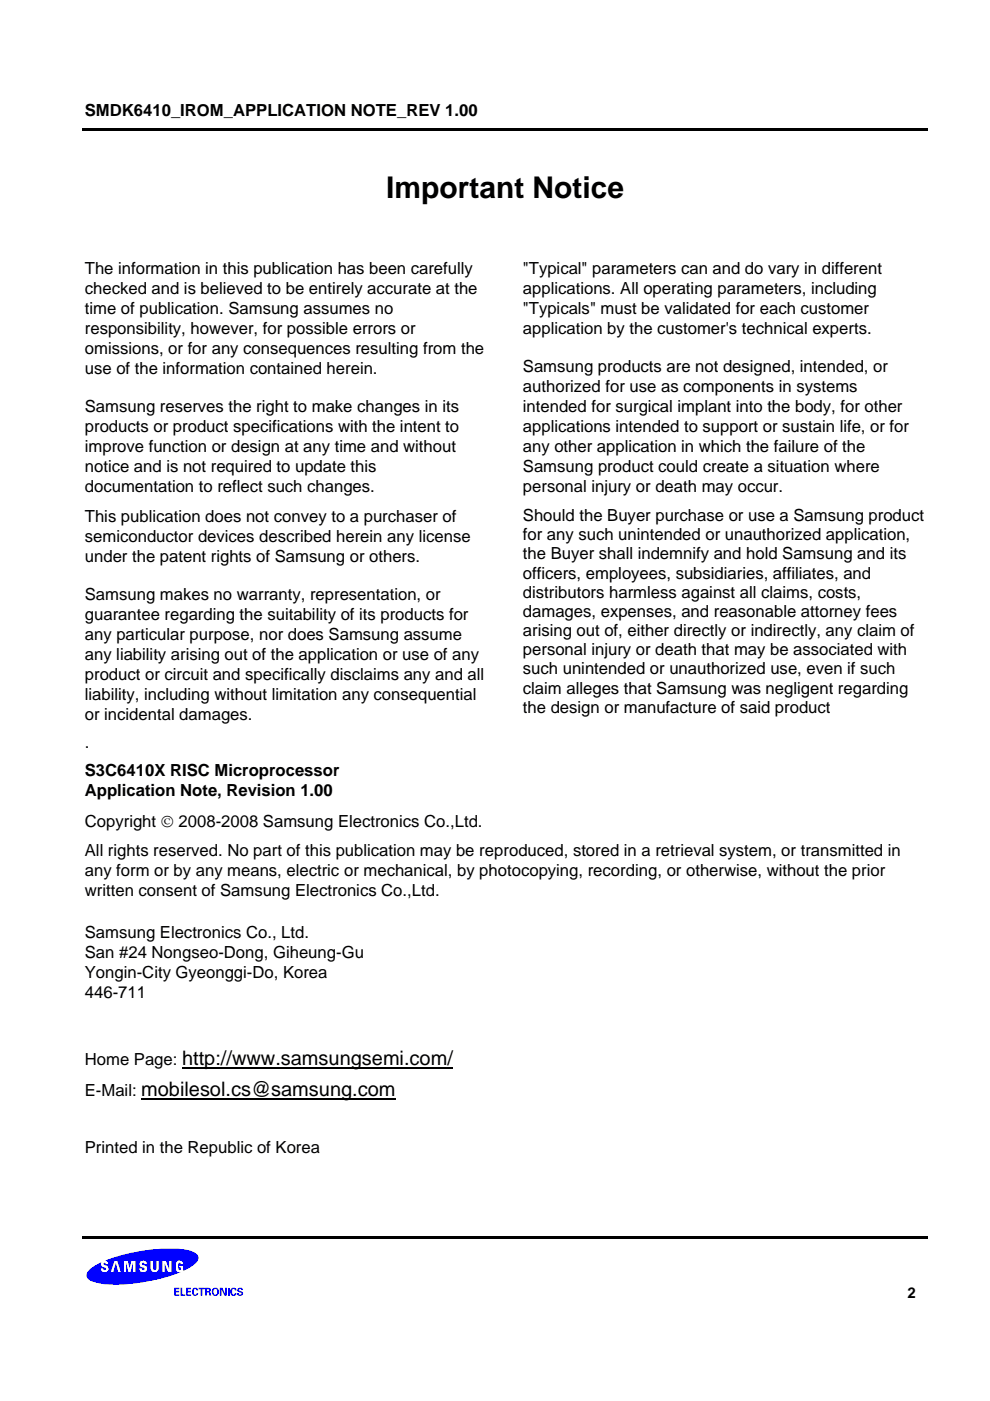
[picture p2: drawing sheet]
<svg xmlns="http://www.w3.org/2000/svg" width="210mm" height="297mm" viewBox="0 0 210 297" stroke-linecap="round" stroke-linejoin="round" font-family="sans-serif">
<defs><g id="words">
<text font-size="6.3" x="81.9" y="42">Important Notice</text>
<g font-size="4.2">
<text x="38.6" y="225.8">http://www.samsungsemi.com/</text>
<text x="30" y="232.4">mobilesol.cs@samsung.com</text>
</g>
<g font-size="3.5">
<text x="18" y="24.6">SMDK6410_IROM_APPLICATION NOTE_REV 1.00</text>
<text x="18" y="58.1">The information in this publication has been carefully</text>
<text x="110.9" y="58.1">&quot;Typical&quot; parameters can and do vary in different</text>
<text x="18" y="62.3">checked and is believed to be entirely accurate at the</text>
<text x="110.9" y="62.3">applications. All operating parameters, including</text>
<text x="18" y="66.6">time of publication. Samsung assumes no</text>
<text x="18" y="70.8">responsibility, however, for possible errors or</text>
<text x="110.9" y="66.6">&quot;Typicals&quot; must be validated for each customer</text>
<text x="110.9" y="70.8">application by the customer's technical experts.</text>
<text x="18" y="75">omissions, or for any consequences resulting from the</text>
<text x="18" y="79.3">use of the information contained herein.</text>
<text x="110.9" y="78.9">Samsung products are not designed, intended, or</text>
<text x="110.9" y="83.1">authorized for use as components in systems</text>
<text x="18" y="87.4">Samsung reserves the right to make changes in its</text>
<text x="110.9" y="87.4">intended for surgical implant into the body, for other</text>
<text x="18" y="91.6">products or product specifications with the intent to</text>
<text x="18" y="95.8">improve function or design at any time and without</text>
<text x="110.9" y="91.6">applications intended to support or sustain life, or for</text>
<text x="110.9" y="95.8">any other application in which the failure of the</text>
<text x="18" y="100.1">notice and is not required to update this</text>
<text x="110.9" y="100.1">Samsung product could create a situation where</text>
<text x="18" y="104.3">documentation to reflect such changes.</text>
<text x="110.9" y="104.3">personal injury or death may occur.</text>
<text x="18" y="110.7">This publication does not convey to a purchaser of</text>
<text x="110.9" y="110.5">Should the Buyer purchase or use a Samsung product</text>
<text x="18" y="114.9">semiconductor devices described herein any license</text>
<text x="18" y="119.1">under the patent rights of Samsung or others.</text>
<text x="110.9" y="114.6">for any such unintended or unauthorized application,</text>
<text x="110.9" y="118.6">the Buyer shall indemnify and hold Samsung and its</text>
<text x="110.9" y="122.7">officers, employees, subsidiaries, affiliates, and</text>
<text x="18" y="127.2">Samsung makes no warranty, representation, or</text>
<text x="18" y="131.5">guarantee regarding the suitability of its products for</text>
<text x="110.9" y="126.7">distributors harmless against all claims, costs,</text>
<text x="110.9" y="130.8">damages, expenses, and reasonable attorney fees</text>
<text x="18" y="135.7">any particular purpose, nor does Samsung assume</text>
<text x="110.9" y="134.9">arising out of, either directly or indirectly, any claim of</text>
<text x="18" y="139.9">any liability arising out of the application or use of any</text>
<text x="110.9" y="138.9">personal injury or death that may be associated with</text>
<text x="110.9" y="143">such unintended or unauthorized use, even if such</text>
<text x="18" y="144.2">product or circuit and specifically disclaims any and all</text>
<text x="18" y="148.4">liability, including without limitation any consequential</text>
<text x="110.9" y="147.1">claim alleges that Samsung was negligent regarding</text>
<text x="18" y="152.6">or incidental damages.</text>
<text x="110.9" y="151.1">the design or manufacture of said product</text>
<text x="18" y="158.6">.</text>
<text x="18" y="164.6">S3C6410X RISC Microprocessor</text>
<text x="18" y="168.8">Application Note, Revision 1.00</text>
<text x="18" y="175.2">Copyright © 2008-2008 Samsung Electronics Co.,Ltd.</text>
<text x="18" y="181.6">All rights reserved. No part of this publication may be reproduced, stored in a retrieval system, or transmitted in</text>
<text x="18" y="185.8">any form or by any means, electric or mechanical, by photocopying, recording, or otherwise, without the prior</text>
<text x="18" y="190.1">written consent of Samsung Electronics Co.,Ltd.</text>
<text x="18" y="198.9">Samsung Electronics Co., Ltd.</text>
<text x="18" y="203.1">San #24 Nongseo-Dong, Giheung-Gu</text>
<text x="18" y="207.3">Yongin-City Gyeonggi-Do, Korea</text>
<text x="18" y="211.6">446-711</text>
<text x="18" y="225.8">Home Page:</text>
<text x="18" y="232.4">E-Mail:</text>
<text x="18" y="244.6">Printed in the Republic of Korea</text>
</g>
<text font-size="3.2" x="192.4" y="275.1">2</text>
</g></defs>
<path d="M17.5 27.2h179.3v.5h-179.3z" fill="#000"/>
<path d="M18.2 264.6h33.5v10.4h-33.5z" fill="#fff"/>
<path d="M18.2 264.6h33.5v10.4h-33.5z" fill="none" stroke="#fff" stroke-width=".35"/>
<g fill="#00f">
<path d="M19 269.1a1.37 1.37 0 0 0-.6 1.5 1.37 1.37 0 0 0 1.1 1.1 21.9 21.9 0 0 0 10.1 .3l4.4-.9 4.3-1.4h-.6l-.3-.1-.1-.6v-1a.79 .79 0 0 1 .8-.8 .79 .79 0 0 1 .7 .9h-.5l-.1-.4-.4 .2v.8l.2 .6 .3-.1v-.5h-.3v-.3h.8v1.1l1.8-1a2.26 2.26 0 0 0 1.5-2 2.81 2.81 0 0 0-2.8-1.5l-1.6-.2h-3.4l-4.1 .4-2.6 .5-3.7 1-1.6 .6 .5 .3 .1 .4h-.5l-.1-.2a.26 .26 0 0 0-.3 .3 .26 .26 0 0 0 .4 .2 .79 .79 0 0 1 .4 1.2 .79 .79 0 0 1-1.3 0l-.2-.6h.6l.2 .4 .3-.1a.34 .34 0 0 0 0-.4 .34 .34 0 0 0-.4-.1l-.6-.4 .1-.7zM24.3 267.4h.6l.7 2.3h-.6l-.4-1.9-.6 1.9h-.5zM26.2 267.4h.9l.4 1.5 .3-1.5h.9v2.3h-.5v-2l-.5 2h-.5l-.5-2v2h-.5zM29.7 267.5l.1-.1a.79 .79 0 0 1 .9-.1 .79 .79 0 0 1 .4 .7h-.5l-.1-.3h-.3l-.1 .3 .2 .2a.82 .82 0 0 1 .9 .8 .82 .82 0 0 1-.9 .8 .82 .82 0 0 1-.8-.9h.6l.1 .4 .4-.1a.36 .36 0 0 0-.1-.4 .36 .36 0 0 0-.3-.1l-.4-.2-.2-.2zM31.9 267.4h.5v1.6a.36 .36 0 0 0 .5 .3 .36 .36 0 0 0 .3-.4v-1.5h.5v1.4a.87 .87 0 0 1-.9 .9 .87 .87 0 0 1-.9-.9zM34.4 267.4h.8l.7 1.7v-1.7h.4v2.3h-.7l-.7-1.8v1.8h-.5zM37 273h1v.3h-.7v.4h.7v.3h-.7v.4h.7v.3h-1z" fill-rule="evenodd"/>
<path d="M38.3 273h.3v1.4h.7v.3h-1z" fill-rule="evenodd"/>
<path d="M39.5 273h1v.3h-.7v.4h.7v.3h-.7v.4h.7v.3h-1z" fill-rule="evenodd"/>
<path d="M40.9 273.2l.3-.2h.4l.3 .2 .1 .4h-.3l-.1-.3a.35 .35 0 0 0-.4 .1 .35 .35 0 0 0-.1 .4 .51 .51 0 0 0 .4 .6l.2-.2h.3a.66 .66 0 0 1-.7 .6 .66 .66 0 0 1-.6-.8z" fill-rule="evenodd"/>
<path d="M42.1 273h1.3v.3h-.5v1.4h-.4v-1.4h-.4z" fill-rule="evenodd"/>
<path d="M43.5 273l1 .1 .2 .1v.4l-.3 .3 .2 .1 .2 .7h-.4l-.1-.7h-.5v.7h-.3zM43.8 273.3v.5l.6-.2-.1-.3z" fill-rule="evenodd"/>
<path d="M45.1 273.2a.81 .81 0 0 1 1.1 .1 .81 .81 0 0 1 0 1.1 .81 .81 0 0 1-1.1 .1 1.03 1.03 0 0 1 0-1.3zM45.4 273.4l-.2 .4a.47 .47 0 0 0 .2 .5 .47 .47 0 0 0 .6 0v-.2a.49 .49 0 0 0 0-.6 .49 .49 0 0 0-.6-.1z" fill-rule="evenodd"/>
<path d="M46.6 273h.5l.7 1.4v-1.4h.3v1.7h-.5l-.6-1.4v1.4h-.4z" fill-rule="evenodd"/>
<path d="M49 273.2l.3-.2 .6 .1 .2 .1v.4h-.3a.29 .29 0 0 0-.3-.3 .29 .29 0 0 0-.3 .3v.6l.2 .3 .3-.1 .1-.2h.3a.72 .72 0 0 1-.9 .5 .72 .72 0 0 1-.4-1z" fill-rule="evenodd"/>
<path d="M50.4 273.2l.8-.2 .3 .4v.1h-.3a.25 .25 0 0 0-.3-.2 .25 .25 0 0 0-.2 .3 .25 .25 0 0 0 .4 .1 .54 .54 0 0 1 .4 .7 .54 .54 0 0 1-.7 .3l-.4-.2-.1-.3h.3l.2 .3h.2a.23 .23 0 0 0 .2-.3 .23 .23 0 0 0-.3-.2h-.1a.47 .47 0 0 1-.5-.3 .47 .47 0 0 1 .1-.5z" fill-rule="evenodd"/>
</g>
<path d="M48.3 273h.3v1.7h-.3z" fill="#00f"/>
<path d="M17.5 262.1h179.3v.5h-179.3z" fill="#000"/>
<path d="M30 233h53.9M38.6 226.4h57.4" fill="none" stroke="#000" stroke-width=".32"/>
<use href="#words"/>
</svg>
